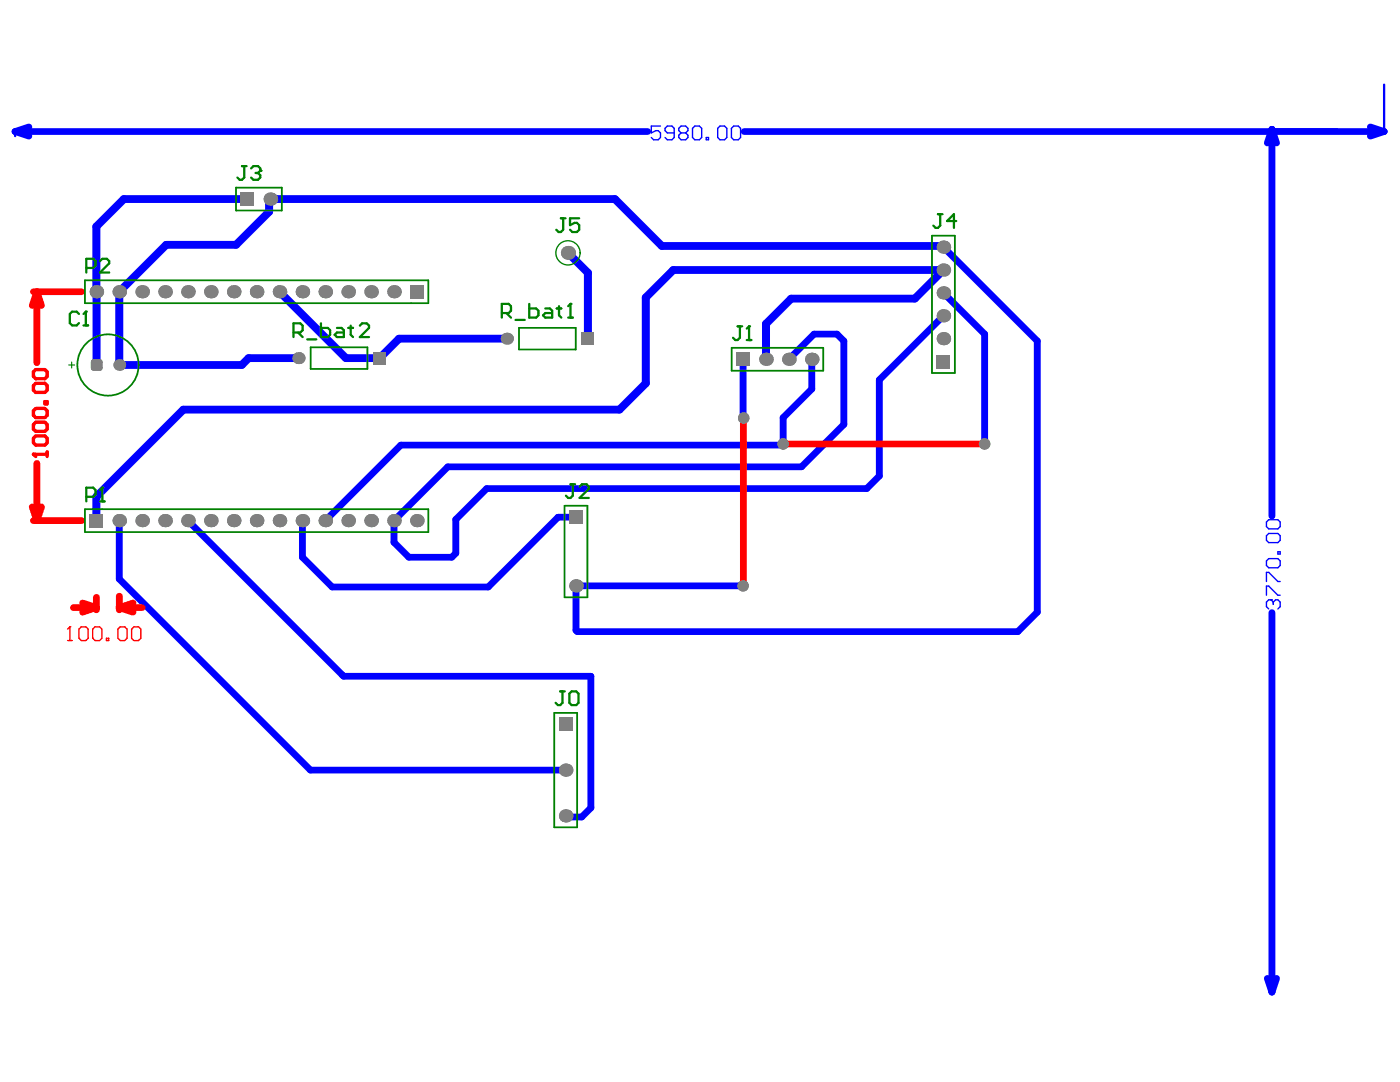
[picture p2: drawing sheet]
<svg xmlns="http://www.w3.org/2000/svg" width="279mm" height="216mm" viewBox="0 0 279 216" stroke-linecap="round" stroke-linejoin="round" font-family="sans-serif">
<path d="M48.9 39.7h-24.2l-5.5 5.5 .1 27.6M53.7 40v2.3l-6.6 6.6h-13.9l-9.4 9.3v14.6h24.4l1.4-1.3h10M54 39.7h68.7l9.4 9.4h56M55.8 58.2l13.2 13.3h6.8l3.8-3.9h21.5M113.4 50.5l3.9 3.9v13.2M152.9 71.7v-7.1l5-5h24.7l5.7-5.7h-53.9l-5.5 5.5v17.1l-5.3 5.2h-87l-17.4 17.4v4.8" fill="none" stroke="#00f" stroke-width="1.6"/>
<g fill="none" stroke="#00f" stroke-width="1.4">
<path d="M3 26.2l2.8 1M3 26.2h126.3M5.8 25.3l-2.8 .9M54 39.7l-.3 .3M148.5 26.2h127.7M253.8 25.8l1 2.7M253.8 25.8l-.9 2.7M253.8 25.8v77.2M273.5 25.3l2.7 .9M276.2 26.2l-2.7 1M19.2 58.2l.1 .1M188.1 49.1l18.9 18.9v54.2l-3.9 3.8h-87.9l-.2-.2v-8.9h33.3"/>
<path d="M188.3 58.4l8.2 8.3v21.9M19.3 72.8h.1M148.3 71.7v11.6M162 71.7v5.9l-5.7 5.7v5.3M188.3 63l-12.8 12.8v19.2l-2.5 2.5h-75.9l-6.1 6.2v6.7l-.8 .8h-8.6l-3-3v-4.3l10.8-10.7h70.6l8.4-8.5v-16.7l-1.4-1.3h-4.5l-5.1 5M156.1 88.8h-76.1l-15.1 15.1M23.8 103.9v11.6l38.2 38.2h50.9M37.5 103.9l31.1 31h49.3v26.3l-1.8 1.8h-3.2M115 103.2h-3.6l-14 13.9h-31.1l-5.9-5.9v-7.3M253.8 122.2v75.8M252.9 195.2l.9 2.8M254.8 195.2l-1 2.8"/>
</g>
<path d="M156.3 88.6l-.2 .2" fill="none" stroke="#00f" stroke-width=".68"/>
<path d="M276.2 16.9v9.8M3 25.8v1.4M253.4 25.8h13.5M253.4 198h.7" fill="none" stroke="#00f" stroke-width=".45"/>
<g fill="none" stroke="#00f" stroke-width=".27">
<path d="M131.8 25.2h-1.8v1.3l.9-.4h.5l.4 .4v.9l-.4 .5h-1l-.4-.5M134.6 26.5h-1.4l-.5-.4v-.5l.5-.4h.9l.5 .4v1.8l-.5 .5h-.9l-.5-.5M135.9 26.5l-.4-.4v-.5l.4-.4h.9l.5 .4v.5l-.5 .4M135.9 26.5l-.4 .5v.4l.4 .5h.9l.5-.5v-.4l-.5-.5M135.9 26.5h.9M138.2 25.6l.5-.4h.9l.4 .4v1.8l-.4 .5h-.9l-.5-.5zM140.9 27.4h.5v.5h-.5zM143.2 25.6l.5-.4h.9l.5 .4v1.8l-.5 .5h-.9l-.5-.5zM146 25.6l.4-.4h.9l.5 .4v1.8l-.5 .5h-.9l-.4-.5zM252.7 104.2l.5-.5h1.8l.5 .5v.9l-.5 .4h-1.8l-.5-.4zM252.7 106.9l.5-.5h1.8l.5 .5v.9l-.5 .5h-1.8l-.5-.5zM252.7 111.9l.5-.4h1.8l.5 .4v.9l-.5 .5h-1.8l-.5-.5z"/>
<path d="M252.7 116v-1.8h.5l1.8 1.8h.5M252.7 118.8v-1.9h.5l1.8 1.9h.5M253.7 119.7h.1M253.7 119.7h-.5l-.5 .4v1l.5 .4M253.7 119.7l.4 .4M255 110.1h.5v.5h-.5zM254.1 120.1l.5-.4h.4l.5 .4v1l-.5 .4M254.1 120.1v.5"/>
</g>
<g fill="#808080">
<path d="M18.1 73.4h.6v.6a.58 .58 0 0 1-.6-.6z"/>
<path d="M19.9 73.4h.6a.58 .58 0 0 1-.6 .6z"/>
<path d="M19.9 71.7a.58 .58 0 0 1 .6 .5h-.6z"/>
<path d="M18.3 71.8l.4-.1v.5h-.6z"/>
<circle cx="196.5" cy="88.6" r="1.14"/>
<circle cx="156.3" cy="88.6" r="1.14"/>
<circle cx="148.3" cy="116.9" r="1.14"/>
<circle cx="148.4" cy="83.4" r="1.14"/>
<circle cx="28.4" cy="103.9" r="1.33"/>
<circle cx="42.1" cy="103.9" r="1.33"/>
<circle cx="46.6" cy="103.9" r="1.33"/>
<circle cx="37.5" cy="103.9" r="1.33"/>
<circle cx="23.8" cy="103.9" r="1.33"/>
<circle cx="32.9" cy="103.9" r="1.33"/>
<circle cx="51.2" cy="103.9" r="1.33"/>
<circle cx="55.8" cy="103.9" r="1.33"/>
<circle cx="60.4" cy="103.9" r="1.33"/>
<circle cx="64.9" cy="103.9" r="1.33"/>
<circle cx="69.5" cy="103.9" r="1.33"/>
<circle cx="74.1" cy="103.9" r="1.33"/>
<circle cx="23.8" cy="72.8" r="1.15"/>
<circle cx="59.6" cy="71.5" r="1.2"/>
<circle cx="46.6" cy="58.2" r="1.33"/>
<circle cx="42.1" cy="58.2" r="1.33"/>
<circle cx="37.5" cy="58.2" r="1.33"/>
<circle cx="23.8" cy="58.2" r="1.33"/>
<circle cx="32.9" cy="58.2" r="1.33"/>
<circle cx="28.4" cy="58.2" r="1.33"/>
<circle cx="19.2" cy="58.2" r="1.33"/>
<circle cx="51.2" cy="58.2" r="1.33"/>
<circle cx="55.8" cy="58.2" r="1.33"/>
<circle cx="60.4" cy="58.2" r="1.33"/>
<circle cx="64.9" cy="58.2" r="1.33"/>
<circle cx="69.5" cy="58.2" r="1.33"/>
<circle cx="74.1" cy="58.2" r="1.33"/>
<circle cx="54" cy="39.7" r="1.33"/>
<circle cx="112.9" cy="162.8" r="1.33"/>
<circle cx="112.9" cy="153.7" r="1.33"/>
<circle cx="115" cy="116.9" r="1.33"/>
<circle cx="78.6" cy="103.9" r="1.33"/>
<circle cx="83.2" cy="103.9" r="1.33"/>
<circle cx="157.4" cy="71.7" r="1.33"/>
<circle cx="162" cy="71.7" r="1.33"/>
<circle cx="152.9" cy="71.7" r="1.33"/>
<circle cx="188.3" cy="67.6" r="1.33"/>
<circle cx="101.1" cy="67.6" r="1.2"/>
<circle cx="188.3" cy="63" r="1.33"/>
<circle cx="188.3" cy="58.4" r="1.33"/>
<circle cx="78.6" cy="58.2" r="1.33"/>
<circle cx="188.3" cy="53.9" r="1.33"/>
<circle cx="113.4" cy="50.5" r="1.39"/>
<circle cx="188.3" cy="49.3" r="1.33"/>
</g>
<g fill="#808080">
<path d="M17.9 102.5h2.7v2.7h-2.7z" fill-rule="evenodd"/>
<path d="M18.1 72.2l.6-.5h1.2l.6 .5v1.2l-.6 .6h-1.2l-.6-.6z" fill-rule="evenodd"/>
<path d="M74.5 70.2h2.5v2.5h-2.5z" fill-rule="evenodd"/>
<path d="M48 38.4h2.7v2.7h-2.7z" fill-rule="evenodd"/>
<path d="M111.5 143.2h2.7v2.7h-2.7z" fill-rule="evenodd"/>
<path d="M113.6 101.9h2.7v2.6h-2.7z" fill-rule="evenodd"/>
<path d="M186.9 70.8h2.7v2.7h-2.7z" fill-rule="evenodd"/>
<path d="M147 70.3h2.7v2.7h-2.7z" fill-rule="evenodd"/>
<path d="M116.1 66.4h2.4v2.4h-2.4z" fill-rule="evenodd"/>
<path d="M81.8 56.9h2.7v2.7h-2.7z" fill-rule="evenodd"/>
</g>
<g fill="none" stroke="#f00" stroke-width="1.4">
<path d="M6.7 58.2h9.6M7.4 58.2l.9 2.8M7.4 58.2l-1 2.8M7.4 58.2v14.2M7.4 92.5v11.4M148.4 83.4l-.1 33.5M156.3 88.6h40.2M6.4 101.1l1 2.8M6.7 103.9h9.6M8.3 101.1l-.9 2.8M19.2 119.2v2.5M23.8 119v2.7"/>
<path d="M14.7 121.2h4.5M16.5 120.3l2.7 .9M19.2 121.2l-2.7 1M23.8 121.2l2.7 1M23.8 121.2h4.6M26.5 120.3l-2.7 .9"/>
</g>
<path d="M13.5 127.8h.9M13.9 125.1h.1M13.9 125.1v2.7M13.9 125.1l-.4 .4M16.2 125.1h.9l.5 .4v1.9l-.5 .4h-.9l-.4-.4v-1.9zM19 125.1h.9l.4 .4v1.9l-.4 .4h-.9l-.5-.4v-1.9zM21.2 127.4h.5v.4h-.5zM23.5 125.5l.5-.4h.9l.5 .4v1.9l-.5 .4h-.9l-.5-.4zM26.3 125.5l.4-.4h.9l.5 .4v1.9l-.5 .4h-.9l-.4-.4z" fill="none" stroke="#f00" stroke-width=".27"/>
<path d="M6.7 90.6h2.7M9.4 90.2v.9" fill="none" stroke="#f00" stroke-width=".68"/>
<circle cx="6.7" cy="90.6" r=".34" fill="#f00"/>
<path d="M6.7 74.2l.4-.5h1.9l.4 .5v.9l-.4 .5h-1.9l-.4-.5zM6.7 76.9l.4-.4h1.9l.4 .4v1l-.4 .4h-1.9l-.4-.4zM6.7 90.6l.4 .5M6.7 87.4l.4-.4h1.9l.4 .4v1l-.4 .4h-1.9l-.4-.4zM6.7 82l.4-.5h1.9l.4 .5v.9l-.4 .4h-1.9l-.4-.4zM6.7 84.7l.4-.5h1.9l.4 .5v.9l-.4 .5h-1.9l-.4-.5zM9 80.1h.4v.5h-.4z" fill="none" stroke="#f00" stroke-width=".68"/>
<g fill="#808080">
<path d="M18.1 73.4h.6v.6a.58 .58 0 0 1-.6-.6z"/>
<path d="M19.9 73.4h.6a.58 .58 0 0 1-.6 .6z"/>
<path d="M19.9 71.7a.58 .58 0 0 1 .6 .5h-.6z"/>
<path d="M18.3 71.8l.4-.1v.5h-.6z"/>
<circle cx="196.5" cy="88.6" r="1.14"/>
<circle cx="156.3" cy="88.6" r="1.14"/>
<circle cx="148.3" cy="116.9" r="1.14"/>
<circle cx="148.4" cy="83.4" r="1.14"/>
<circle cx="28.4" cy="103.9" r="1.33"/>
<circle cx="42.1" cy="103.9" r="1.33"/>
<circle cx="46.6" cy="103.9" r="1.33"/>
<circle cx="37.5" cy="103.9" r="1.33"/>
<circle cx="23.8" cy="103.9" r="1.33"/>
<circle cx="32.9" cy="103.9" r="1.33"/>
<circle cx="51.2" cy="103.9" r="1.33"/>
<circle cx="55.8" cy="103.9" r="1.33"/>
<circle cx="60.4" cy="103.9" r="1.33"/>
<circle cx="64.9" cy="103.9" r="1.33"/>
<circle cx="69.5" cy="103.9" r="1.33"/>
<circle cx="74.1" cy="103.9" r="1.33"/>
<circle cx="23.8" cy="72.8" r="1.15"/>
<circle cx="59.6" cy="71.5" r="1.2"/>
<circle cx="46.6" cy="58.2" r="1.33"/>
<circle cx="42.1" cy="58.2" r="1.33"/>
<circle cx="37.5" cy="58.2" r="1.33"/>
<circle cx="23.8" cy="58.2" r="1.33"/>
<circle cx="32.9" cy="58.2" r="1.33"/>
<circle cx="28.4" cy="58.2" r="1.33"/>
<circle cx="19.2" cy="58.2" r="1.33"/>
<circle cx="51.2" cy="58.2" r="1.33"/>
<circle cx="55.8" cy="58.2" r="1.33"/>
<circle cx="60.4" cy="58.2" r="1.33"/>
<circle cx="64.9" cy="58.2" r="1.33"/>
<circle cx="69.5" cy="58.2" r="1.33"/>
<circle cx="74.1" cy="58.2" r="1.33"/>
<circle cx="54" cy="39.7" r="1.33"/>
<circle cx="112.9" cy="162.8" r="1.33"/>
<circle cx="112.9" cy="153.7" r="1.33"/>
<circle cx="115" cy="116.9" r="1.33"/>
<circle cx="78.6" cy="103.9" r="1.33"/>
<circle cx="83.2" cy="103.9" r="1.33"/>
<circle cx="157.4" cy="71.7" r="1.33"/>
<circle cx="162" cy="71.7" r="1.33"/>
<circle cx="152.9" cy="71.7" r="1.33"/>
<circle cx="188.3" cy="67.6" r="1.33"/>
<circle cx="101.1" cy="67.6" r="1.2"/>
<circle cx="188.3" cy="63" r="1.33"/>
<circle cx="188.3" cy="58.4" r="1.33"/>
<circle cx="78.6" cy="58.2" r="1.33"/>
<circle cx="188.3" cy="53.9" r="1.33"/>
<circle cx="113.4" cy="50.5" r="1.39"/>
<circle cx="188.3" cy="49.3" r="1.33"/>
</g>
<g fill="#808080">
<path d="M17.9 102.5h2.7v2.7h-2.7z" fill-rule="evenodd"/>
<path d="M18.1 72.2l.6-.5h1.2l.6 .5v1.2l-.6 .6h-1.2l-.6-.6z" fill-rule="evenodd"/>
<path d="M74.5 70.2h2.5v2.5h-2.5z" fill-rule="evenodd"/>
<path d="M48 38.4h2.7v2.7h-2.7z" fill-rule="evenodd"/>
<path d="M111.5 143.2h2.7v2.7h-2.7z" fill-rule="evenodd"/>
<path d="M113.6 101.9h2.7v2.6h-2.7z" fill-rule="evenodd"/>
<path d="M186.9 70.8h2.7v2.7h-2.7z" fill-rule="evenodd"/>
<path d="M147 70.3h2.7v2.7h-2.7z" fill-rule="evenodd"/>
<path d="M116.1 66.4h2.4v2.4h-2.4z" fill-rule="evenodd"/>
<path d="M81.8 56.9h2.7v2.7h-2.7z" fill-rule="evenodd"/>
</g>
<path d="M47.1 37.4h9.1v4.6h-9.1zM17 55.9h68.5v4.6h-68.5zM186 47h4.6v27.4h-4.6zM62 69.3h11.3v4.3h-11.3zM103.6 65.4h11.3v4.3h-11.3zM146 69.4h18.3v4.6h-18.3zM17 101.6h68.5v4.6h-68.5zM112.7 100.9h4.5v18.3h-4.5zM110.6 142.2h4.6v22.9h-4.6z" fill="none" stroke="#008000" stroke-width=".35"/>
<path d="M13.7 72.8h1.2M14.3 72.2v1.2" fill="none" stroke="#008000" stroke-width=".23"/>
<g fill="none" stroke="#008000" stroke-width=".45">
<path d="M58.6 66.3h1.3l.5-.4v-.9l-.5-.5h-1.3v2.8M59.5 66.3l.9 1M61.3 67.7h1.8M64.1 64.5v2.8h1.3l.5-.5v-.9l-.5-.5h-1.3M67.2 65.4h1l.4 .5v1.4h-1.4l-.4-.5 .4-.5h1.4M69.5 65.4h.9M70 65v1.8l.4 .5M71.8 65l.5-.5h.9l.4 .5v.4l-1.8 1.9h1.8M100.1 62.5h1.4l.5-.5v-.9l-.5-.5h-1.4v2.8M101.1 62.5l.9 .9M102.9 63.8h1.8M105.6 60.6v2.8h1.4l.5-.5v-.9l-.5-.4h-1.4"/>
<path d="M108.8 61.6h.9l.5 .4v1.4h-1.4l-.4-.5 .4-.4h1.4M111.1 61.6h.9M111.6 61.1v1.8l.4 .5M113.4 63.4h.9M113.8 60.6v2.8"/>
</g>
<circle cx="113.8" cy="60.6" r=".23" fill="#008000"/>
<path d="M111.9 43.6h.9M112.4 43.6v2.2l-.5 .5h-.4l-.5-.5M115.6 43.6h-1.8v1.3l.9-.4h.4l.5 .4v.9l-.5 .5h-.9l-.4-.5M15.8 62.6l-.5-.4h-.9l-.5 .4v1.9l.5 .4h.9l.5-.4M16.7 64.9h.9M17.1 62.2v2.7M113.8 60.6l-.4 .5" fill="none" stroke="#008000" stroke-width=".45"/>
<circle cx="17.1" cy="62.2" r=".23" fill="#008000"/>
<path d="M48.3 33.1h.9M48.7 33.1v2.3l-.4 .5h-.5l-.4-.5M50.1 33.6l.5-.5h.9l.4 .5v.5M187.2 42.7h.9M187.6 42.7v2.3l-.4 .5h-.5l-.4-.5M190.8 44.1h-1.8l1.4-1.4v2.8M17.1 62.2l-.4 .4M111.8 138h.9M112.3 138v2.2l-.5 .5h-.5l-.4-.5M113.6 138.4l.5-.4h.9l.5 .4v1.8l-.5 .5h-.9l-.5-.5z" fill="none" stroke="#008000" stroke-width=".45"/>
<circle cx="51.9" cy="34.1" r=".23" fill="#008000"/>
<path d="M51 34.5h.5M51.5 34.5l.4 .5v.4l-.4 .5h-.9l-.5-.5M51.9 34.1l-.4 .4M17.2 53.5h1.4l.5-.5v-.9l-.5-.5h-1.4v2.8M20 52.1l.4-.5h.9l.5 .5v.5l-1.8 1.8h1.8M17.2 99.1h1.4l.5-.4v-.9l-.5-.5h-1.4v2.7M20.4 97.3v2.7M20 100h.9" fill="none" stroke="#008000" stroke-width=".45"/>
<circle cx="20.4" cy="97.3" r=".23" fill="#008000"/>
<path d="M147.2 65.1h.9M147.7 65.1v2.3l-.5 .5h-.5l-.4-.5M149 67.9h.9M149.5 65.1v2.8M20.4 97.3l-.4 .5M113.9 96.6h.9M114.3 96.6v2.3l-.4 .5h-.5l-.5-.5M115.7 97.1l.4-.5h1l.4 .5v.4l-1.8 1.9h1.8" fill="none" stroke="#008000" stroke-width=".45"/>
<circle cx="149.5" cy="65.1" r=".23" fill="#008000"/>
<path d="M149.5 65.1l-.5 .5" fill="none" stroke="#008000" stroke-width=".45"/>
<circle cx="113.4" cy="50.5" r="2.42" fill="none" stroke="#008000" stroke-width=".27"/>
<circle cx="21.6" cy="72.8" r="6.1" fill="none" stroke="#008000" stroke-width=".35"/>
</svg>
